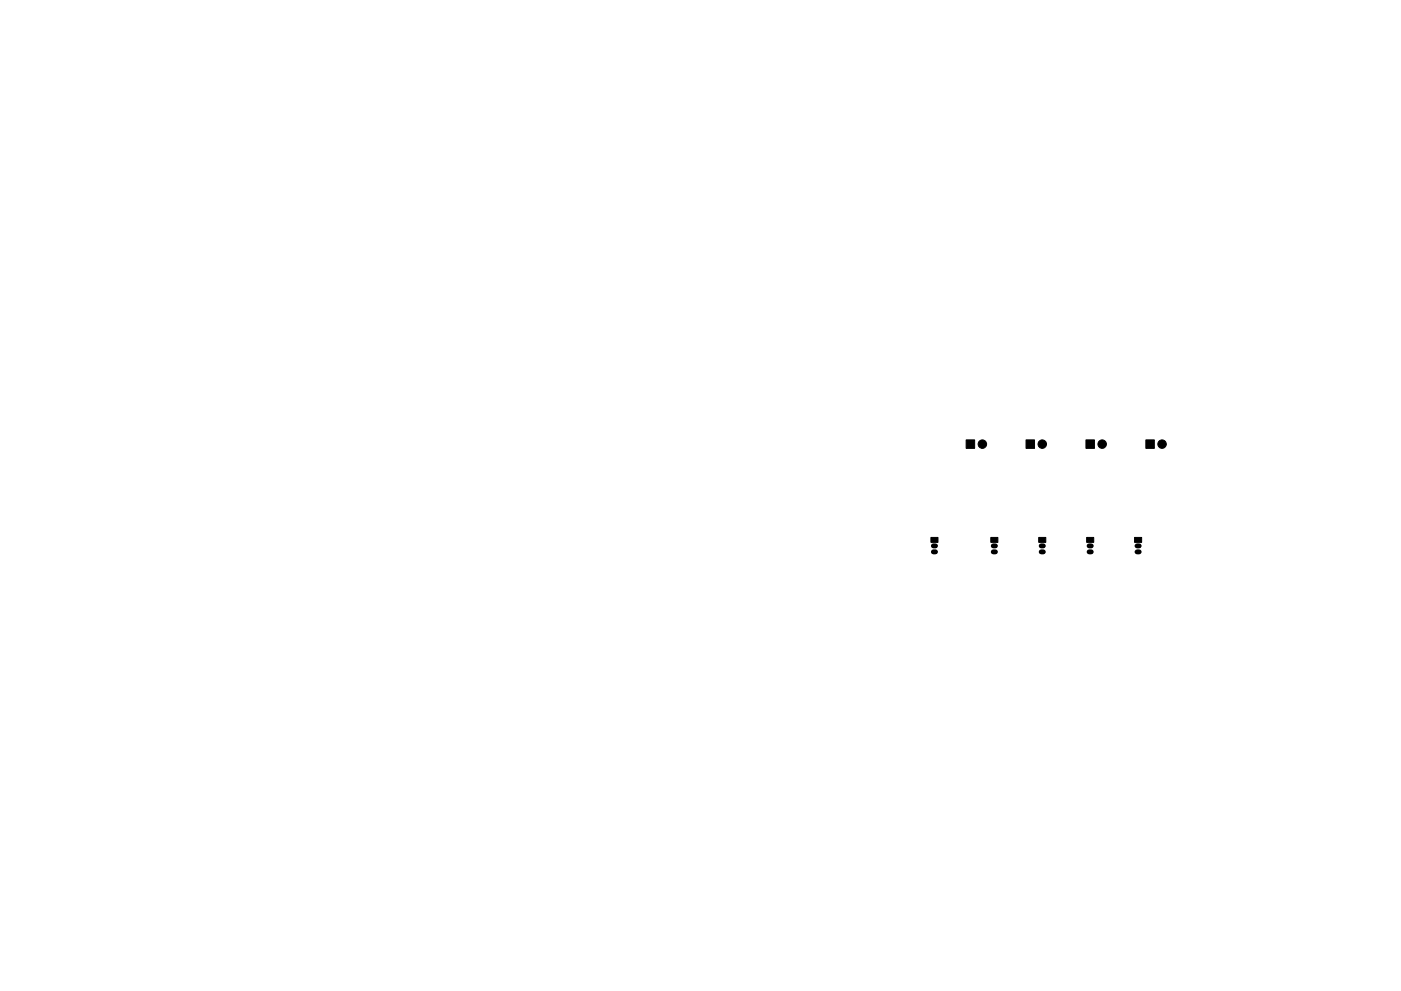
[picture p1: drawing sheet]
<svg xmlns="http://www.w3.org/2000/svg" width="297mm" height="210mm" viewBox="0 0 297 210" stroke-linecap="round" stroke-linejoin="round" font-family="sans-serif">
<path d="M197.9 115.8h.4M197.9 117.1h.4M210.6 115.8h.4M210.6 117.1h.4M220.8 115.8h.4M220.8 117.1h.4M230.9 115.8h.5M230.9 117.1h.5M241.1 115.8h.4M241.1 117.1h.4" fill="none" stroke="#000" stroke-width="1.1"/>
<g fill="#000" stroke="#000" stroke-width=".21">
<path d="M204.8 93.3h1.8v1.8h-1.8zM217.5 93.3h1.8v1.8h-1.8zM230.2 93.3h1.8v1.8h-1.8zM242.9 93.3h1.8v1.8h-1.8zM197.4 114h1.5v1.1h-1.5zM210.1 114h1.5v1.1h-1.5zM220.2 114h1.5v1.1h-1.5zM230.4 114h1.5v1.1h-1.5zM240.5 114h1.6v1.1h-1.6z"/>
<circle cx="208.3" cy="94.2" r=".9"/>
<circle cx="221" cy="94.2" r=".9"/>
<circle cx="233.7" cy="94.2" r=".9"/>
<circle cx="246.4" cy="94.2" r=".9"/>
</g>
</svg>
